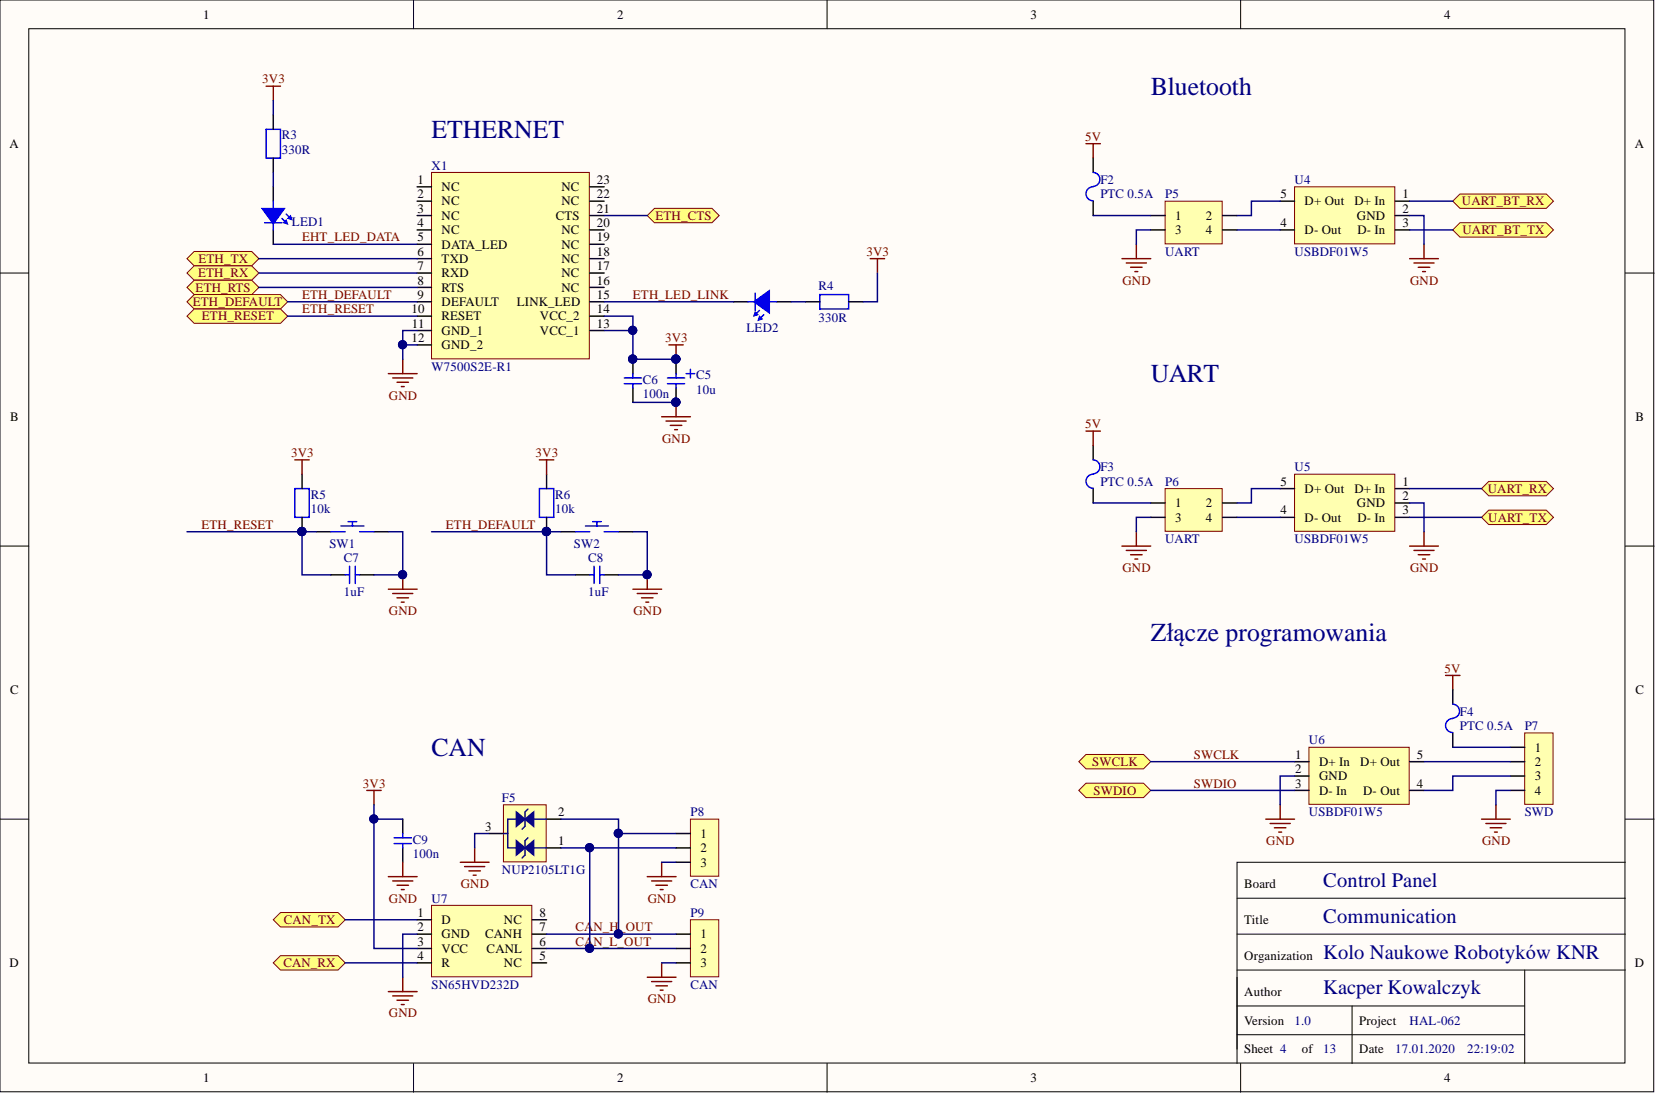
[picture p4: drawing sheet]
<svg xmlns="http://www.w3.org/2000/svg" width="292mm" height="193mm" viewBox="0 0 292 193" stroke-linecap="round" stroke-linejoin="round" font-family="sans-serif">
<defs><g id="words">
<g font-size="4.6" fill="#000080">
<text x="203" y="16.7">Bluetooth</text>
<text x="76.1" y="24.3">ETHERNET</text>
<text x="203" y="67.4">UART</text>
<text x="203" y="113.1">Złącze programowania</text>
<text x="76.1" y="133.3">CAN</text>
</g>
<g font-size="3.6" fill="#000080">
<text x="233.4" y="156.4">Control Panel</text>
<text x="233.4" y="162.7">Communication</text>
<text x="233.4" y="169.1">Kolo Naukowe Robotyków KNR</text>
<text x="233.4" y="175.4">Kacper Kowalczyk</text>
</g>
<g font-size="2.3">
<text x="35.9" y="3.3">1</text>
<text x="108.8" y="3.3">2</text>
<text x="181.7" y="3.3">3</text>
<text x="254.7" y="3.3">4</text>
<text x="1.7" y="26.1">A</text>
<text x="288.4" y="26.1">A</text>
<text x="73.7" y="32.4">1</text>
<text x="73.7" y="35">2</text>
<text x="77.9" y="33.7">NC</text>
<text x="99" y="33.7">NC</text>
<text x="105.3" y="32.4">23</text>
<text x="105.3" y="35">22</text>
<text x="225.9" y="35">5</text>
<text x="247.4" y="35">1</text>
<text x="73.7" y="37.5">3</text>
<text x="73.7" y="40">4</text>
<text x="77.9" y="36.2">NC</text>
<text x="77.9" y="38.8">NC</text>
<text x="77.9" y="41.3">NC</text>
<text x="98" y="38.8">CTS</text>
<text x="99" y="36.2">NC</text>
<text x="99" y="41.3">NC</text>
<text x="105.3" y="37.5">21</text>
<text x="105.3" y="40">20</text>
<text x="207.3" y="38.8">1</text>
<text x="207.3" y="41.3">3</text>
<text x="212.7" y="38.8">2</text>
<text x="212.7" y="41.3">4</text>
<text x="225.9" y="40">4</text>
<text x="230.1" y="41.3">D- Out</text>
<text x="230.1" y="36.2">D+ Out</text>
<text x="238.9" y="36.2">D+ In</text>
<text x="239.3" y="38.8">GND</text>
<text x="239.4" y="41.3">D- In</text>
<text x="247.4" y="37.5">2</text>
<text x="247.4" y="40">3</text>
<text x="73.7" y="42.6">5</text>
<text x="73.7" y="45.1">6</text>
<text x="73.7" y="47.7">7</text>
<text x="77.9" y="43.9">DATA_LED</text>
<text x="77.9" y="46.4">TXD</text>
<text x="99" y="43.9">NC</text>
<text x="99" y="46.4">NC</text>
<text x="105.3" y="42.6">19</text>
<text x="105.3" y="45.1">18</text>
<text x="105.3" y="47.7">17</text>
<text x="73.7" y="50.2">8</text>
<text x="73.7" y="52.7">9</text>
<text x="77.9" y="48.9">RXD</text>
<text x="77.9" y="51.5">RTS</text>
<text x="77.9" y="54">DEFAULT</text>
<text x="91.2" y="54">LINK_LED</text>
<text x="99" y="48.9">NC</text>
<text x="99" y="51.5">NC</text>
<text x="105.3" y="50.2">16</text>
<text x="105.3" y="52.7">15</text>
<text x="72.6" y="55.3">10</text>
<text x="72.6" y="57.8">11</text>
<text x="77.9" y="56.5">RESET</text>
<text x="77.9" y="59.1">GND_1</text>
<text x="95.2" y="56.5">VCC_2</text>
<text x="95.2" y="59.1">VCC_1</text>
<text x="105.3" y="55.3">14</text>
<text x="105.3" y="57.8">13</text>
<text x="72.6" y="60.3">12</text>
<text x="77.9" y="61.6">GND_2</text>
<text x="1.8" y="74.3">B</text>
<text x="288.5" y="74.3">B</text>
<text x="207.3" y="89.5">1</text>
<text x="212.7" y="89.5">2</text>
<text x="225.9" y="85.7">5</text>
<text x="230.1" y="86.9">D+ Out</text>
<text x="238.9" y="86.9">D+ In</text>
<text x="239.3" y="89.5">GND</text>
<text x="247.4" y="88.2">2</text>
<text x="247.4" y="85.7">1</text>
<text x="207.3" y="92">3</text>
<text x="212.7" y="92">4</text>
<text x="225.9" y="90.7">4</text>
<text x="230.1" y="92">D- Out</text>
<text x="239.4" y="92">D- In</text>
<text x="247.4" y="90.7">3</text>
<text x="1.8" y="122.4">C</text>
<text x="288.5" y="122.4">C</text>
<text x="228.4" y="136.4">2</text>
<text x="228.4" y="133.8">1</text>
<text x="232.7" y="137.6">GND</text>
<text x="232.7" y="135.1">D+ In</text>
<text x="239.9" y="135.1">D+ Out</text>
<text x="249.9" y="133.8">5</text>
<text x="270.7" y="132.6">1</text>
<text x="270.7" y="135.1">2</text>
<text x="270.7" y="137.6">3</text>
<text x="98.4" y="144">2</text>
<text x="228.4" y="138.9">3</text>
<text x="232.7" y="140.2">D- In</text>
<text x="240.4" y="140.2">D- Out</text>
<text x="249.9" y="138.9">4</text>
<text x="270.7" y="140.2">4</text>
<text x="85.6" y="146.5">3</text>
<text x="98.4" y="149.1">1</text>
<text x="123.6" y="147.8">1</text>
<text x="123.6" y="150.3">2</text>
<text x="123.6" y="152.9">3</text>
<text x="73.7" y="161.7">1</text>
<text x="95.1" y="161.7">8</text>
<text x="219.5" y="156.7">Board</text>
<text x="73.7" y="164.3">2</text>
<text x="73.7" y="166.8">3</text>
<text x="77.9" y="163">D</text>
<text x="77.9" y="165.5">GND</text>
<text x="85.6" y="165.5">CANH</text>
<text x="88.9" y="163">NC</text>
<text x="95.1" y="166.8">6</text>
<text x="95.1" y="164.3">7</text>
<text x="123.6" y="165.5">1</text>
<text x="219.5" y="163">Title</text>
<text x="1.7" y="170.6">D</text>
<text x="73.7" y="169.3">4</text>
<text x="77.9" y="168.1">VCC</text>
<text x="77.9" y="170.6">R</text>
<text x="85.8" y="168.1">CANL</text>
<text x="88.9" y="170.6">NC</text>
<text x="95.1" y="169.3">5</text>
<text x="123.6" y="168.1">2</text>
<text x="123.6" y="170.6">3</text>
<text x="219.5" y="169.3">Organization</text>
<text x="288.4" y="170.6">D</text>
<text x="219.5" y="175.7">Author</text>
<text x="219.5" y="180.7">Version</text>
<text x="219.5" y="185.8">Sheet 4</text>
<text x="229.6" y="185.8">of</text>
<text x="239.8" y="185.8">Date</text>
<text x="239.8" y="180.7">Project</text>
<text x="35.9" y="190.9">1</text>
<text x="108.8" y="190.9">2</text>
<text x="181.7" y="190.9">3</text>
<text x="254.7" y="190.9">4</text>
</g>
<g font-size="2.3" fill="#800000">
<text x="46.3" y="14.7">3V3</text>
<text x="191.4" y="24.8">5V</text>
<text x="115.6" y="38.8">ETH_CTS</text>
<text x="257.9" y="36.2">UART_BT_RX</text>
<text x="257.9" y="41.3">UART_BT_TX</text>
<text x="35" y="46.4">ETH_TX</text>
<text x="53.3" y="42.6">EHT_LED_DATA</text>
<text x="152.8" y="45.1">3V3</text>
<text x="34" y="54">ETH_DEFAULT</text>
<text x="34.5" y="51.5">ETH_RTS</text>
<text x="34.9" y="48.9">ETH_RX</text>
<text x="53.3" y="52.7">ETH_DEFAULT</text>
<text x="111.6" y="52.7">ETH_LED_LINK</text>
<text x="198" y="50.2">GND</text>
<text x="248.7" y="50.2">GND</text>
<text x="35.6" y="56.5">ETH_RESET</text>
<text x="53.3" y="55.3">ETH_RESET</text>
<text x="117.3" y="60.3">3V3</text>
<text x="68.6" y="70.5">GND</text>
<text x="191.4" y="75.5">5V</text>
<text x="51.3" y="80.6">3V3</text>
<text x="94.5" y="80.6">3V3</text>
<text x="116.8" y="78.1">GND</text>
<text x="262.4" y="86.9">UART_RX</text>
<text x="35.5" y="93.3">ETH_RESET</text>
<text x="78.7" y="93.3">ETH_DEFAULT</text>
<text x="262.5" y="92">UART_TX</text>
<text x="198" y="100.9">GND</text>
<text x="248.7" y="100.9">GND</text>
<text x="68.6" y="108.5">GND</text>
<text x="111.7" y="108.5">GND</text>
<text x="254.8" y="118.6">5V</text>
<text x="192.7" y="135.1">SWCLK</text>
<text x="210.6" y="133.8">SWCLK</text>
<text x="64" y="138.9">3V3</text>
<text x="192.9" y="140.2">SWDIO</text>
<text x="210.6" y="138.9">SWDIO</text>
<text x="223.4" y="149.1">GND</text>
<text x="261.4" y="149.1">GND</text>
<text x="68.6" y="159.2">GND</text>
<text x="81.3" y="156.7">GND</text>
<text x="114.3" y="159.2">GND</text>
<text x="50.1" y="163">CAN_TX</text>
<text x="101.5" y="164.3">CA</text>
<text x="101.5" y="166.8">CA</text>
<text x="104.7" y="164.3">N_H</text>
<text x="104.7" y="166.8">N_L_OUT</text>
<text x="109.2" y="164.3">_OUT</text>
<text x="50" y="170.6">CAN_RX</text>
<text x="68.6" y="179.5">GND</text>
<text x="114.3" y="176.9">GND</text>
</g>
<g font-size="2.3" fill="#000080">
<text x="49.7" y="24.6">R3</text>
<text x="49.7" y="27.1">330R</text>
<text x="76.1" y="29.9">X1</text>
<text x="194.1" y="32.4">F2</text>
<text x="194.1" y="35">PTC 0.5A</text>
<text x="205.5" y="35">P5</text>
<text x="228.3" y="32.4">U4</text>
<text x="51.5" y="39.8">LED1</text>
<text x="205.5" y="45.1">UART</text>
<text x="228.3" y="45.1">USBDF01W5</text>
<text x="144.4" y="51.2">R4</text>
<text x="131.7" y="58.6">LED2</text>
<text x="144.4" y="56.8">330R</text>
<text x="76.1" y="65.4">W7500S2E-R1</text>
<text x="113.4" y="67.7">C6</text>
<text x="113.4" y="70.2">100n</text>
<text x="122.8" y="66.9">C5</text>
<text x="122.8" y="69.5">10u</text>
<text x="194.1" y="83.1">F3</text>
<text x="228.3" y="83.1">U5</text>
<text x="54.8" y="88">R5</text>
<text x="97.9" y="88">R6</text>
<text x="194.1" y="85.7">PTC 0.5A</text>
<text x="205.5" y="85.7">P6</text>
<text x="54.8" y="90.5">10k</text>
<text x="97.9" y="90.5">10k</text>
<text x="205.5" y="95.8">UART</text>
<text x="228.3" y="95.8">USBDF01W5</text>
<text x="58.1" y="96.6">SW1</text>
<text x="60.6" y="99.1">C7</text>
<text x="101.2" y="96.6">SW2</text>
<text x="103.8" y="99.1">C8</text>
<text x="60.6" y="105.2">1uF</text>
<text x="103.8" y="105.2">1uF</text>
<text x="230.9" y="131.3">U6</text>
<text x="257.5" y="126.2">F4</text>
<text x="257.5" y="128.8">PTC 0.5A</text>
<text x="268.9" y="128.8">P7</text>
<text x="88.5" y="141.4">F5</text>
<text x="121.8" y="144">P8</text>
<text x="230.9" y="144">USBDF01W5</text>
<text x="268.9" y="144">SWD</text>
<text x="72.8" y="148.8">C9</text>
<text x="72.8" y="151.3">100n</text>
<text x="88.5" y="154.1">NUP2105LT1G</text>
<text x="76.1" y="159.2">U7</text>
<text x="121.8" y="161.7">P9</text>
<text x="121.8" y="156.7">CAN</text>
<text x="76.1" y="174.4">SN65HVD232D</text>
<text x="121.8" y="174.4">CAN</text>
<text x="228.3" y="180.7">1.0</text>
<text x="233.4" y="185.8">13</text>
<text x="246.1" y="185.8">17.01.2020</text>
<text x="248.6" y="180.7">HAL-062</text>
<text x="258.8" y="185.8">22:19:02</text>
</g>
</g></defs>
<g fill="#fffcf8" stroke="#000" stroke-width=".18">
<path d="M0 0h291.7v192.6h-291.7z"/>
<path d="M5.1 5.1h281.5v182.4h-281.5z"/>
</g>
<g fill="none" stroke="#000" stroke-width=".18">
<path d="M72.9 0v5.1M145.9 0v5.1M218.8 0v5.1M0 48.2h5.1M286.7 48.2h5.1M0 96.3h5.1M286.7 96.3h5.1M0 144.5h5.1M218.2 158.4h68.5M286.7 152.1h-68.5v32.9M286.7 144.5h5.1M218.2 164.8h68.5"/>
<path d="M218.2 171.1h68.5M218.2 172.4v15.2M218.2 177.4h50.7M238.5 177.4v10.2M268.9 171.1v16.5M72.9 187.6v5.1M145.9 187.6v5.1M218.2 182.5h50.7M218.8 187.6v5.1"/>
</g>
<path d="M76.1 30.4h27.8v32.9h-27.8z" fill="#ffffb0" stroke="#800000" stroke-width=".18"/>
<g fill="none" stroke="#000" stroke-width=".25">
<path d="M73.6 33h2.5M73.6 35.5h2.5M73.6 38h2.5M104 33h2.6M104 35.5h2.6M104 38h2.6M73.6 40.6h2.5M73.6 43.1h2.5M73.6 45.6h2.5M73.6 48.2h2.5M73.6 50.7h2.5M73.6 53.2h2.5"/>
<path d="M73.6 55.8h2.5M73.6 58.3h2.5M104 40.6h2.6M104 43.1h2.6M104 45.6h2.6M104 48.2h2.6M104 50.7h2.6M104 53.2h2.6M104 55.8h2.6M104 58.3h2.6M73.6 60.8h2.5"/>
</g>
<path d="M121.8 162.2h5v10.1h-5z" fill="#ffffb0" stroke="#800000" stroke-width=".18"/>
<path d="M119.2 164.8h2.6M119.2 167.3h2.6M119.2 169.8h2.6" fill="none" stroke="#000" stroke-width=".25"/>
<path d="M114.2 172.4h5M114.9 173.1h3.6M115.7 173.9h2M116.5 174.7h.5M116.7 169.8v2.6" fill="none" stroke="#800000" stroke-width=".25"/>
<path d="M76.1 159.7h17.7v12.6h-17.7z" fill="#ffffb0" stroke="#800000" stroke-width=".18"/>
<path d="M73.6 162.2h2.5M73.6 164.8h2.5M73.6 167.3h2.5M73.6 169.8h2.5M93.9 162.2h2.5M93.9 164.8h2.5M93.9 167.3h2.5M93.9 169.8h2.5" fill="none" stroke="#000" stroke-width=".25"/>
<path d="M68.5 174.9h5.1M69.3 175.7h3.5M70 176.4h2.1M70.8 177.2h.5M71 172.4v2.5" fill="none" stroke="#800000" stroke-width=".25"/>
<path d="M88.8 142h7.5v10h-7.5z" fill="#ffffb0" stroke="#800000" stroke-width=".18"/>
<path d="M86.3 147h2.5M96.4 149.6h2.5M96.4 144.5h2.5" fill="none" stroke="#000" stroke-width=".25"/>
<path d="M88.8 147h.8v2.6h6.8M93.1 142.7l-.5 .5v2.6l-.5 .5M93.1 147.8l-.5 .5v2.5l-.5 .5M96.4 144.5h-6.8v2.5" fill="none" stroke="#11037f" stroke-width=".25"/>
<path d="M91.1 148.3l1.5 1.3-1.5 1.2z" fill="#11037f"/>
<path d="M91.1 148.3l1.5 1.3-1.5 1.2z" fill="none" stroke="#11037f" stroke-width=".25"/>
<path d="M92.6 149.6l1.5-1.3v2.5z" fill="#11037f"/>
<path d="M92.6 149.6l1.5-1.3v2.5z" fill="none" stroke="#11037f" stroke-width=".25"/>
<path d="M91.1 143.2l1.5 1.3-1.5 1.3z" fill="#11037f"/>
<path d="M91.1 143.2l1.5 1.3-1.5 1.3z" fill="none" stroke="#11037f" stroke-width=".25"/>
<path d="M92.6 144.5l1.5-1.3v2.6z" fill="#11037f"/>
<path d="M92.6 144.5l1.5-1.3v2.6z" fill="none" stroke="#11037f" stroke-width=".25"/>
<path d="M64.7 139.4h2.5M66 139.4v2.6M68.5 154.6h5.1M69.3 155.4h3.5M70 156.2h2.1M70.8 156.9h.5M71 152.1v2.5M81.2 152.1h5.1M82 152.9h3.5M82.7 153.6h2M83.5 154.4h.5M83.7 149.6v2.5" fill="none" stroke="#800000" stroke-width=".25"/>
<path d="M71 144.5v2.5M71 149.6v2.5" fill="none" stroke="#000" stroke-width=".25"/>
<path d="M69.5 147.8h3.1M69.5 148.8h3.1M71 147v.8M71 148.8v.8" fill="none" stroke="#00f" stroke-width=".25"/>
<path d="M121.8 144.5h5v10.1h-5z" fill="#ffffb0" stroke="#800000" stroke-width=".18"/>
<path d="M119.2 147h2.6M119.2 149.6h2.6M119.2 152.1h2.6" fill="none" stroke="#000" stroke-width=".25"/>
<path d="M114.2 154.6h5M114.9 155.4h3.6M115.7 156.2h2M116.5 156.9h.5M116.7 152.1v2.5" fill="none" stroke="#800000" stroke-width=".25"/>
<path d="M268.9 129.3h5v12.6h-5z" fill="#ffffb0" stroke="#800000" stroke-width=".18"/>
<path d="M266.4 131.8h2.5M266.4 134.3h2.5M266.4 136.9h2.5M266.4 139.4h2.5" fill="none" stroke="#000" stroke-width=".25"/>
<path d="M255 119.1h2.5M256.3 119.1v2.6M261.3 144.5h5.1M262.1 145.3h3.5M262.9 146h2M263.6 146.8h.5M263.9 142v2.5" fill="none" stroke="#800000" stroke-width=".25"/>
<path d="M230.9 131.8h17.7v10.1h-17.7z" fill="#ffffb0" stroke="#800000" stroke-width=".18"/>
<path d="M228.3 136.9h2.6M228.3 139.4h2.6M228.3 134.3h2.6M248.6 139.4h2.6M248.6 134.3h2.6M256.3 121.7v2.5M256.3 129.3v2.5" fill="none" stroke="#000" stroke-width=".25"/>
<path d="M197.9 45.6h5.1M198.7 46.4h3.5M199.4 47.1h2.1M200.2 47.9h.5M200.4 43.1v2.5M223.3 144.5h5M224 145.3h3.6M224.8 146h2M225.6 146.8h.5M225.8 142v2.5" fill="none" stroke="#800000" stroke-width=".25"/>
<path d="M256.3 126.7a1.23 1.23 0 0 0-1.3 1.3 1.23 1.23 0 0 0 1.3 1.2M256.3 124.2a1.23 1.23 0 0 1 1.1 1.2 1.23 1.23 0 0 1-1.1 1.3" fill="none" stroke="#00f" stroke-width=".25"/>
<path d="M205.5 35.5h10.1v7.5h-10.1z" fill="#ffffb0" stroke="#800000" stroke-width=".18"/>
<path d="M192.8 27.9v2.5M192.8 35.5v2.5M203 38h2.5M215.7 38h2.5M203 40.6h2.5M215.7 40.6h2.5" fill="none" stroke="#000" stroke-width=".25"/>
<path d="M192.8 33a1.23 1.23 0 0 0-1.2 1.2 1.23 1.23 0 0 0 1.2 1.2M192.8 30.4a1.23 1.23 0 0 1 1.2 1.2 1.23 1.23 0 0 1-1.2 1.3" fill="none" stroke="#00f" stroke-width=".25"/>
<path d="M191.6 25.3h2.5M192.8 25.3v2.6" fill="none" stroke="#800000" stroke-width=".25"/>
<path d="M228.3 33h17.7v10h-17.7z" fill="#ffffb0" stroke="#800000" stroke-width=".18"/>
<path d="M225.8 35.5h2.5M246.1 38h2.5M246.1 35.5h2.5M225.8 40.6h2.5M246.1 40.6h2.5" fill="none" stroke="#000" stroke-width=".25"/>
<path d="M248.6 45.6h5.1M249.4 46.4h3.6M250.2 47.1h2M250.9 47.9h.5M251.2 43.1v2.5M197.9 96.3h5.1M198.7 97.1h3.5M199.4 97.8h2.1M200.2 98.6h.5M200.4 93.8v2.5" fill="none" stroke="#800000" stroke-width=".25"/>
<path d="M205.5 86.2h10.1v7.5h-10.1z" fill="#ffffb0" stroke="#800000" stroke-width=".18"/>
<path d="M192.8 78.6v2.5M192.8 86.2v2.5M203 88.7h2.5M203 91.3h2.5M215.7 88.7h2.5M215.7 91.3h2.5" fill="none" stroke="#000" stroke-width=".25"/>
<path d="M192.8 83.7a1.23 1.23 0 0 0-1.2 1.2 1.23 1.23 0 0 0 1.2 1.2M192.8 81.1a1.23 1.23 0 0 1 1.2 1.2 1.23 1.23 0 0 1-1.2 1.3" fill="none" stroke="#00f" stroke-width=".25"/>
<path d="M191.6 76h2.5M192.8 76v2.6" fill="none" stroke="#800000" stroke-width=".25"/>
<path d="M228.3 83.7h17.7v10h-17.7z" fill="#ffffb0" stroke="#800000" stroke-width=".18"/>
<path d="M225.8 91.3h2.5M225.8 86.2h2.5M246.1 88.7h2.5M246.1 91.3h2.5M246.1 86.2h2.5" fill="none" stroke="#000" stroke-width=".25"/>
<path d="M248.6 96.3h5.1M249.4 97.1h3.6M250.2 97.8h2M250.9 98.6h.5M251.2 93.8v2.5" fill="none" stroke="#800000" stroke-width=".25"/>
<g fill="#ffff80" stroke="#800000" stroke-width=".18">
<path d="M33 45.6l1.3-1.2h10.1l1.3 1.2-1.3 1.3h-10.1z" fill-rule="evenodd"/>
<path d="M33 48.2l1.3-1.3h10.1l1.3 1.3-1.3 1.2h-10.1z" fill-rule="evenodd"/>
<path d="M33 50.7l1.3-1.3h10.1l1.3 1.3-1.3 1.3h-10.1z" fill-rule="evenodd"/>
<path d="M114.2 38l1.2-1.2h10.2l1.3 1.2-1.3 1.3h-10.2z" fill-rule="evenodd"/>
</g>
<path d="M68.5 65.9h5.1M69.3 66.7h3.5M70 67.4h2.1M70.8 68.2h.5M71 63.4v2.5M116.7 73.5h5.1M117.5 74.3h3.5M118 60.8h2.5M118.2 75h2.1M119 75.8h.5M119.2 60.8v2.6M119.2 71v2.5" fill="none" stroke="#800000" stroke-width=".25"/>
<path d="M111.6 63.4v2.5M111.6 68.4v2.6M119.2 63.4v2.5M119.2 68.4v2.6" fill="none" stroke="#000" stroke-width=".25"/>
<g fill="#000080" stroke="#000080" stroke-width=".18">
<circle cx="111.6" cy="63.3" r=".72"/>
<circle cx="119.2" cy="63.3" r=".72"/>
<circle cx="119.2" cy="70.9" r=".72"/>
</g>
<path d="M110.1 66.7h3.1M110.1 67.7h3.1M111.6 65.9v.8M111.6 67.7v.7M117.7 66.7h3.1M117.7 67.7h3.1M119.2 65.9v.8M119.2 67.7v.7M121 65.9h1.5M121.8 65.1v1.6" fill="none" stroke="#00f" stroke-width=".25"/>
<g fill="#ffff80" stroke="#800000" stroke-width=".18">
<path d="M48.2 162.2l1.3-1.2h10.1l1.3 1.2-1.3 1.3h-10.1z" fill-rule="evenodd"/>
<path d="M48.2 169.8l1.3-1.2h10.1l1.3 1.2-1.3 1.3h-10.1z" fill-rule="evenodd"/>
<path d="M190.3 134.3l1.3-1.2h10.1l1.3 1.2-1.3 1.3h-10.1z" fill-rule="evenodd"/>
<path d="M190.3 139.4l1.3-1.2h10.1l1.3 1.2-1.3 1.3h-10.1z" fill-rule="evenodd"/>
<path d="M256.3 35.5l1.2-1.3h15.2l1.3 1.3-1.3 1.3h-15.2z" fill-rule="evenodd"/>
<path d="M256.3 40.6l1.2-1.3h15.2l1.3 1.3-1.3 1.2h-15.2z" fill-rule="evenodd"/>
<path d="M261.3 86.2l1.3-1.3h10.1l1.3 1.3-1.3 1.3h-10.1z" fill-rule="evenodd"/>
<path d="M261.3 91.3l1.3-1.3h10.1l1.3 1.3-1.3 1.2h-10.1z" fill-rule="evenodd"/>
</g>
<path d="M46.9 22.8h2.6v5.1h-2.6zM131.9 53.2h5.1M144.6 52h5.1v2.5h-5.1z" fill="none" stroke="#00f" stroke-width=".25"/>
<path d="M48.2 20.3v2.5M48.2 27.9v2.5M129.4 53.2h2.5M137 53.2h2.5M142.1 53.2h2.5M149.7 53.2h2.5" fill="none" stroke="#000" stroke-width=".25"/>
<path d="M132.9 53.2l2.8-2v4.1z" fill="#00f"/>
<path d="M132.9 53.2l2.8-2v4.1z" fill="none" stroke="#00f" stroke-width=".18"/>
<path d="M133.2 51.7v3.1M134.7 55.5l-.5 .5" fill="none" stroke="#00f" stroke-width=".25"/>
<path d="M134 55.8l.5 .5-.8 .2z" fill="#00f"/>
<path d="M134 55.8l.5 .5-.8 .2z" fill="none" stroke="#00f" stroke-width=".18"/>
<path d="M134 54.8l-.5 .5" fill="none" stroke="#00f" stroke-width=".25"/>
<path d="M133.2 55l.5 .5-.8 .3z" fill="#00f"/>
<path d="M133.2 55l.5 .5-.8 .3z" fill="none" stroke="#00f" stroke-width=".18"/>
<path d="M153.5 45.6h2.5M154.8 45.6v2.6" fill="none" stroke="#800000" stroke-width=".25"/>
<path d="M48.2 33v2.5M48.2 40.6v2.5" fill="none" stroke="#000" stroke-width=".25"/>
<path d="M48.2 35.5v5.1" fill="none" stroke="#00f" stroke-width=".25"/>
<path d="M46.2 36.8h4l-2 2.7z" fill="#00f"/>
<path d="M46.2 36.8h4l-2 2.7z" fill="none" stroke="#00f" stroke-width=".18"/>
<path d="M46.7 39.3h3M50.5 37.8l.5 .5" fill="none" stroke="#00f" stroke-width=".25"/>
<path d="M50.7 38.5l.6-.5 .2 .8z" fill="#00f"/>
<path d="M50.7 38.5l.6-.5 .2 .8z" fill="none" stroke="#00f" stroke-width=".18"/>
<path d="M49.7 38.5l.5 .5" fill="none" stroke="#00f" stroke-width=".25"/>
<path d="M50 39.3l.5-.5 .2 .7z" fill="#00f"/>
<path d="M50 39.3l.5-.5 .2 .7z" fill="none" stroke="#00f" stroke-width=".18"/>
<g fill="none" stroke="#800000" stroke-width=".25">
<path d="M46.9 15.2h2.6M48.2 15.2v2.5M52 81.1h2.5M53.3 81.1v2.6M95.1 81.1h2.6M96.4 81.1v2.6M68.5 103.9h5.1M69.3 104.7h3.5M70 105.5h2.1M70.8 106.2h.5M71 101.4v2.5M111.6 103.9h5.1"/>
<path d="M112.4 104.7h3.5M113.2 105.5h2M113.9 106.2h.5M114.2 101.4v2.5"/>
</g>
<path d="M53.3 83.7v2.5M53.3 91.3v2.5M55.8 93.8h2.6M66 93.8h2.5M96.4 83.7v2.5M96.4 91.3v2.5M98.9 93.8h2.6M109.1 93.8h2.5M58.4 101.4h2.5M63.4 101.4h2.6M101.5 101.4h2.5M106.6 101.4h2.5" fill="none" stroke="#000" stroke-width=".25"/>
<g fill="none" stroke="#00f" stroke-width=".25">
<path d="M52 86.2h2.5v5.1h-2.5zM58.4 93.8h2.5M60.1 92.8h4.1M61.4 92h1.5M61.7 99.9v3M62.2 92v.8M62.7 99.9v3M63.4 93.8h2.6M95.1 86.2h2.6v5.1h-2.6zM101.5 93.8h2.5M103.3 92.8h4M104.5 92h1.6"/>
<path d="M104.8 99.9v3M105.3 92v.8M105.8 99.9v3M106.6 93.8h2.5M60.9 101.4h.8M62.7 101.4h.7M104 101.4h.8M105.8 101.4h.8"/>
</g>
<g fill="#000080" stroke="#000080" stroke-width=".18">
<circle cx="114.1" cy="101.4" r=".72"/>
<circle cx="71" cy="101.4" r=".72"/>
<circle cx="96.4" cy="93.8" r=".72"/>
<circle cx="53.2" cy="93.8" r=".72"/>
</g>
<g fill="#ffff80" stroke="#800000" stroke-width=".18">
<path d="M33 53.2l1.3-1.2h15.2l1.2 1.2-1.2 1.3h-15.2z" fill-rule="evenodd"/>
<path d="M33 55.8l1.3-1.3h15.2l1.2 1.3-1.2 1.2h-15.2z" fill-rule="evenodd"/>
</g>
<g fill="none" stroke="#000080" stroke-width=".25">
<path d="M48.2 17.7v2.6M48.2 30.4v2.6M106.6 38h7.6M192.8 38h10.2M225.8 35.5h-5.1v2.5h-2.5M248.6 38h2.6v5.1M248.6 35.5h7.7M45.7 45.6h27.9M45.7 48.2h27.9M45.7 50.7h27.9M48.2 43.1h25.4M50.7 53.2h22.9"/>
<path d="M50.7 55.8h22.9M73.6 58.3h-2.6v2.5h2.6M106.6 55.8h5v2.5h-5M106.6 53.2h22.8M111.6 58.3v5.1h7.6M139.5 53.2h2.6M154.8 48.2v5h-2.6M203 40.6h-2.6v2.5M218.2 40.6h7.6M248.6 40.6h7.7M71 60.8v2.6M111.6 71h7.6"/>
<path d="M33 93.8h20.3M55.8 93.8h-2.5v7.6h5.1M68.5 93.8h2.5v7.6h-5M76.1 93.8h20.3M98.9 93.8h-2.5v7.6h5.1M111.6 93.8h2.6v7.6h-5.1M192.8 88.7h10.2M203 91.3h-2.6v2.5M218.2 91.3h7.6M225.8 86.2h-5.1v2.5h-2.5M248.6 88.7h2.6v5.1M248.6 86.2h12.7"/>
<path d="M248.6 91.3h12.7M203 134.3h25.3M203 139.4h25.3M228.3 136.9h-2.5v5.1M251.2 134.3h15.2M256.3 131.8h10.1M266.4 139.4h-2.5v2.6M266.4 136.9h-10.1v2.5h-5.1M66 142v25.3h7.6M66 144.5h5M86.3 147h-2.6v2.6M98.9 144.5h10.2v2.5h10.1"/>
<path d="M98.9 149.6h5.1M109.1 147v17.8M116.7 152.1h2.5M119.2 149.6h-15.2v17.7M60.9 169.8h12.7M60.9 162.2h12.7M73.6 164.8h-2.6v7.6M96.4 167.3h22.8M96.4 164.8h22.8M116.7 169.8h2.5"/>
</g>
<g fill="#000080" stroke="#000080" stroke-width=".18">
<circle cx="65.9" cy="144.5" r=".72"/>
<circle cx="109.1" cy="147" r=".72"/>
<circle cx="109.1" cy="164.7" r=".72"/>
<circle cx="104" cy="149.5" r=".72"/>
<circle cx="104" cy="167.3" r=".72"/>
<circle cx="71" cy="60.8" r=".72"/>
<circle cx="111.6" cy="58.3" r=".72"/>
<circle cx="111.6" cy="63.3" r=".72"/>
<circle cx="119.2" cy="63.3" r=".72"/>
<circle cx="119.2" cy="70.9" r=".72"/>
<circle cx="114.1" cy="101.4" r=".72"/>
<circle cx="71" cy="101.4" r=".72"/>
<circle cx="96.4" cy="93.8" r=".72"/>
<circle cx="53.2" cy="93.8" r=".72"/>
</g>
<use href="#words"/>
</svg>
